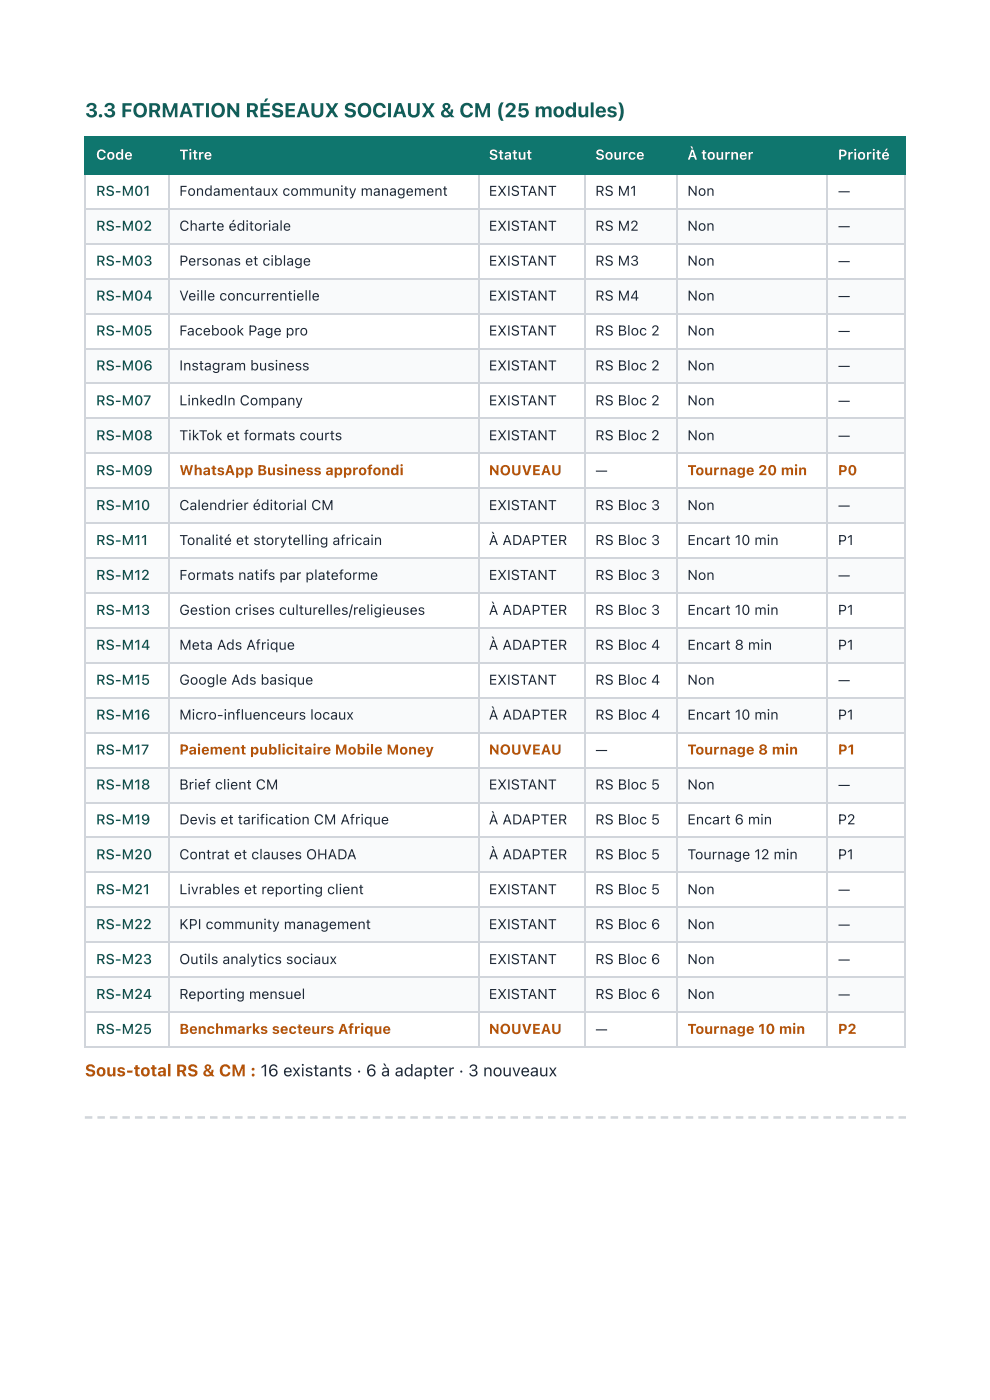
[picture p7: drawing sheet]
<svg xmlns="http://www.w3.org/2000/svg" width="210mm" height="297mm" viewBox="0 0 210 297" stroke-linecap="round" stroke-linejoin="round" font-family="sans-serif">
<defs><g id="words">
<text font-size="4.2" fill="#115e59" x="18" y="24.9">3.3 FORMATION RÉSEAUX SOCIAUX &amp; CM (25 modules)</text>
<text font-size="3.5" fill="#b45309" x="18" y="228.3">Sous-total RS &amp; CM : 16 existants · 6 à adapter · 3 nouveaux</text>
<g font-size="3" fill="#fff">
<text x="20.4" y="33.9">Code</text>
<text x="38" y="33.9">Titre</text>
<text x="103.6" y="33.9">Statut</text>
<text x="126.2" y="33.9">Source</text>
<text x="145.7" y="33.9">À tourner</text>
<text x="177.7" y="33.9">Priorité</text>
</g>
<g font-size="3" fill="#134e4a">
<text x="20.4" y="41.5">RS-M01</text>
<text x="20.4" y="48.9">RS-M02</text>
<text x="20.4" y="56.4">RS-M03</text>
<text x="20.4" y="63.8">RS-M04</text>
<text x="20.4" y="71.2">RS-M05</text>
<text x="20.4" y="78.6">RS-M06</text>
<text x="20.4" y="86">RS-M07</text>
<text x="20.4" y="93.4">RS-M08</text>
<text x="20.4" y="100.8">RS-M09</text>
<text x="20.4" y="108.2">RS-M10</text>
<text x="20.4" y="115.6">RS-M11</text>
<text x="20.4" y="123">RS-M12</text>
<text x="20.4" y="130.4">RS-M13</text>
<text x="20.4" y="137.8">RS-M14</text>
<text x="20.4" y="145.3">RS-M15</text>
<text x="20.4" y="152.7">RS-M16</text>
<text x="20.4" y="160.1">RS-M17</text>
<text x="20.4" y="167.5">RS-M18</text>
<text x="20.4" y="174.9">RS-M19</text>
<text x="20.4" y="182.3">RS-M20</text>
<text x="20.4" y="189.7">RS-M21</text>
<text x="20.4" y="197.1">RS-M22</text>
<text x="20.4" y="204.5">RS-M23</text>
<text x="20.4" y="211.9">RS-M24</text>
<text x="20.4" y="219.3">RS-M25</text>
</g>
<g font-size="3" fill="#1f2937">
<text x="38" y="41.5">Fondamentaux community management</text>
<text x="103.6" y="41.5">EXISTANT</text>
<text x="126.2" y="41.5">RS M1</text>
<text x="145.7" y="41.5">Non</text>
<text x="177.7" y="41.5">—</text>
<text x="38" y="48.9">Charte éditoriale</text>
<text x="103.6" y="48.9">EXISTANT</text>
<text x="126.2" y="48.9">RS M2</text>
<text x="145.7" y="48.9">Non</text>
<text x="177.7" y="48.9">—</text>
<text x="38" y="56.4">Personas et ciblage</text>
<text x="103.6" y="56.4">EXISTANT</text>
<text x="126.2" y="56.4">RS M3</text>
<text x="145.7" y="56.4">Non</text>
<text x="177.7" y="56.4">—</text>
<text x="38" y="63.8">Veille concurrentielle</text>
<text x="103.6" y="63.8">EXISTANT</text>
<text x="126.2" y="63.8">RS M4</text>
<text x="145.7" y="63.8">Non</text>
<text x="177.7" y="63.8">—</text>
<text x="38" y="71.2">Facebook Page pro</text>
<text x="103.6" y="71.2">EXISTANT</text>
<text x="126.2" y="71.2">RS Bloc 2</text>
<text x="145.7" y="71.2">Non</text>
<text x="177.7" y="71.2">—</text>
<text x="38" y="78.6">Instagram business</text>
<text x="103.6" y="78.6">EXISTANT</text>
<text x="126.2" y="78.6">RS Bloc 2</text>
<text x="145.7" y="78.6">Non</text>
<text x="177.7" y="78.6">—</text>
<text x="38" y="86">LinkedIn Company</text>
<text x="103.6" y="86">EXISTANT</text>
<text x="126.2" y="86">RS Bloc 2</text>
<text x="145.7" y="86">Non</text>
<text x="177.7" y="86">—</text>
<text x="38" y="93.4">TikTok et formats courts</text>
<text x="103.6" y="93.4">EXISTANT</text>
<text x="126.2" y="93.4">RS Bloc 2</text>
<text x="145.7" y="93.4">Non</text>
<text x="177.7" y="93.4">—</text>
<text x="126.2" y="100.8">—</text>
<text x="38" y="108.2">Calendrier éditorial CM</text>
<text x="103.6" y="108.2">EXISTANT</text>
<text x="126.2" y="108.2">RS Bloc 3</text>
<text x="145.7" y="108.2">Non</text>
<text x="177.7" y="108.2">—</text>
<text x="38" y="115.6">Tonalité et storytelling africain</text>
<text x="103.6" y="115.6">À ADAPTER</text>
<text x="126.2" y="115.6">RS Bloc 3</text>
<text x="145.7" y="115.6">Encart 10 min</text>
<text x="177.7" y="115.6">P1</text>
<text x="38" y="123">Formats natifs par plateforme</text>
<text x="103.6" y="123">EXISTANT</text>
<text x="126.2" y="123">RS Bloc 3</text>
<text x="145.7" y="123">Non</text>
<text x="177.7" y="123">—</text>
<text x="38" y="130.4">Gestion crises culturelles/religieuses</text>
<text x="103.6" y="130.4">À ADAPTER</text>
<text x="126.2" y="130.4">RS Bloc 3</text>
<text x="145.7" y="130.4">Encart 10 min</text>
<text x="177.7" y="130.4">P1</text>
<text x="38" y="137.8">Meta Ads Afrique</text>
<text x="103.6" y="137.8">À ADAPTER</text>
<text x="126.2" y="137.8">RS Bloc 4</text>
<text x="145.7" y="137.8">Encart 8 min</text>
<text x="177.7" y="137.8">P1</text>
<text x="38" y="145.3">Google Ads basique</text>
<text x="103.6" y="145.3">EXISTANT</text>
<text x="126.2" y="145.3">RS Bloc 4</text>
<text x="145.7" y="145.3">Non</text>
<text x="177.7" y="145.3">—</text>
<text x="38" y="152.7">Micro-influenceurs locaux</text>
<text x="103.6" y="152.7">À ADAPTER</text>
<text x="126.2" y="152.7">RS Bloc 4</text>
<text x="145.7" y="152.7">Encart 10 min</text>
<text x="177.7" y="152.7">P1</text>
<text x="126.2" y="160.1">—</text>
<text x="38" y="167.5">Brief client CM</text>
<text x="103.6" y="167.5">EXISTANT</text>
<text x="126.2" y="167.5">RS Bloc 5</text>
<text x="145.7" y="167.5">Non</text>
<text x="177.7" y="167.5">—</text>
<text x="38" y="174.9">Devis et tarification CM Afrique</text>
<text x="103.6" y="174.9">À ADAPTER</text>
<text x="126.2" y="174.9">RS Bloc 5</text>
<text x="145.7" y="174.9">Encart 6 min</text>
<text x="177.7" y="174.9">P2</text>
<text x="38" y="182.3">Contrat et clauses OHADA</text>
<text x="103.6" y="182.3">À ADAPTER</text>
<text x="126.2" y="182.3">RS Bloc 5</text>
<text x="145.7" y="182.3">Tournage 12 min</text>
<text x="177.7" y="182.3">P1</text>
<text x="38" y="189.7">Livrables et reporting client</text>
<text x="103.6" y="189.7">EXISTANT</text>
<text x="126.2" y="189.7">RS Bloc 5</text>
<text x="145.7" y="189.7">Non</text>
<text x="177.7" y="189.7">—</text>
<text x="38" y="197.1">KPI community management</text>
<text x="103.6" y="197.1">EXISTANT</text>
<text x="126.2" y="197.1">RS Bloc 6</text>
<text x="145.7" y="197.1">Non</text>
<text x="177.7" y="197.1">—</text>
<text x="38" y="204.5">Outils analytics sociaux</text>
<text x="103.6" y="204.5">EXISTANT</text>
<text x="126.2" y="204.5">RS Bloc 6</text>
<text x="145.7" y="204.5">Non</text>
<text x="177.7" y="204.5">—</text>
<text x="38" y="211.9">Reporting mensuel</text>
<text x="103.6" y="211.9">EXISTANT</text>
<text x="126.2" y="211.9">RS Bloc 6</text>
<text x="145.7" y="211.9">Non</text>
<text x="177.7" y="211.9">—</text>
<text x="126.2" y="219.3">—</text>
</g>
<g font-size="3" fill="#b45309">
<text x="38" y="100.8">WhatsApp Business approfondi</text>
<text x="103.6" y="100.8">NOUVEAU</text>
<text x="145.7" y="100.8">Tournage 20 min</text>
<text x="177.7" y="100.8">P0</text>
<text x="38" y="160.1">Paiement publicitaire Mobile Money</text>
<text x="103.6" y="160.1">NOUVEAU</text>
<text x="145.7" y="160.1">Tournage 8 min</text>
<text x="177.7" y="160.1">P1</text>
<text x="38" y="219.3">Benchmarks secteurs Afrique</text>
<text x="103.6" y="219.3">NOUVEAU</text>
<text x="145.7" y="219.3">Tournage 10 min</text>
<text x="177.7" y="219.3">P2</text>
</g>
</g></defs>
<g fill="#0f766e">
<path d="M18.3 29.1h17.4v7.9h-17.4z"/>
<path d="M35.7 29.1h65.6v7.9h-65.6z"/>
<path d="M101.3 29.1h22.8v7.9h-22.8z"/>
<path d="M124.1 29.1h19.3v7.9h-19.3z"/>
<path d="M143.4 29.1h32v7.9h-32z"/>
<path d="M175.4 29.1h16.6v7.9h-16.6z"/>
</g>
<g fill="#f9fafb">
<path d="M18.3 44.5h17.4v7.4h-17.4z"/>
<path d="M35.7 44.5h65.6v7.4h-65.6z"/>
<path d="M101.3 44.5h22.8v7.4h-22.8z"/>
<path d="M124.1 44.5h19.3v7.4h-19.3z"/>
<path d="M143.4 44.5h32v7.4h-32z"/>
<path d="M175.4 44.5h16.6v7.4h-16.6z"/>
<path d="M18.3 59.3h17.4v7.1h-17.4z"/>
<path d="M35.7 59.3h65.6v7.1h-65.6z"/>
<path d="M101.3 59.3h22.8v7.1h-22.8z"/>
<path d="M124.1 59.3h19.3v7.1h-19.3z"/>
<path d="M143.4 59.3h32v7.1h-32z"/>
<path d="M175.4 59.3h16.6v7.1h-16.6z"/>
<path d="M18.3 73.8h17.4v7.4h-17.4z"/>
<path d="M35.7 73.8h65.6v7.4h-65.6z"/>
<path d="M101.3 73.8h22.8v7.4h-22.8z"/>
<path d="M124.1 73.8h19.3v7.4h-19.3z"/>
<path d="M143.4 73.8h32v7.4h-32z"/>
<path d="M175.4 73.8h16.6v7.4h-16.6z"/>
<path d="M18.3 88.6h17.4v7.4h-17.4z"/>
<path d="M35.7 88.6h65.6v7.4h-65.6z"/>
<path d="M101.3 88.6h22.8v7.4h-22.8z"/>
<path d="M124.1 88.6h19.3v7.4h-19.3z"/>
<path d="M143.4 88.6h32v7.4h-32z"/>
<path d="M175.4 88.6h16.6v7.4h-16.6z"/>
<path d="M18.3 103.5h17.4v7.4h-17.4z"/>
<path d="M35.7 103.5h65.6v7.4h-65.6z"/>
<path d="M101.3 103.5h22.8v7.4h-22.8z"/>
<path d="M124.1 103.5h19.3v7.4h-19.3z"/>
<path d="M143.4 103.5h32v7.4h-32z"/>
<path d="M175.4 103.5h16.6v7.4h-16.6z"/>
<path d="M18.3 118.3h17.4v7.4h-17.4z"/>
<path d="M35.7 118.3h65.6v7.4h-65.6z"/>
<path d="M101.3 118.3h22.8v7.4h-22.8z"/>
<path d="M124.1 118.3h19.3v7.4h-19.3z"/>
<path d="M143.4 118.3h32v7.4h-32z"/>
<path d="M175.4 118.3h16.6v7.4h-16.6z"/>
<path d="M18.3 133.1h17.4v7.4h-17.4z"/>
<path d="M35.7 133.1h65.6v7.4h-65.6z"/>
<path d="M101.3 133.1h22.8v7.4h-22.8z"/>
<path d="M124.1 133.1h19.3v7.4h-19.3z"/>
<path d="M143.4 133.1h32v7.4h-32z"/>
<path d="M175.4 133.1h16.6v7.4h-16.6z"/>
<path d="M18.3 147.9h17.4v7.4h-17.4z"/>
<path d="M35.7 147.9h65.6v7.4h-65.6z"/>
<path d="M101.3 147.9h22.8v7.4h-22.8z"/>
<path d="M124.1 147.9h19.3v7.4h-19.3z"/>
<path d="M143.4 147.9h32v7.4h-32z"/>
<path d="M175.4 147.9h16.6v7.4h-16.6z"/>
<path d="M18.3 162.7h17.4v7.4h-17.4z"/>
<path d="M35.7 162.7h65.6v7.4h-65.6z"/>
<path d="M101.3 162.7h22.8v7.4h-22.8z"/>
<path d="M124.1 162.7h19.3v7.4h-19.3z"/>
<path d="M143.4 162.7h32v7.4h-32z"/>
<path d="M175.4 162.7h16.6v7.4h-16.6z"/>
<path d="M18.3 177.5h17.4v7.4h-17.4z"/>
<path d="M35.7 177.5h65.6v7.4h-65.6z"/>
<path d="M101.3 177.5h22.8v7.4h-22.8z"/>
<path d="M124.1 177.5h19.3v7.4h-19.3z"/>
<path d="M143.4 177.5h32v7.4h-32z"/>
<path d="M175.4 177.5h16.6v7.4h-16.6z"/>
<path d="M18.3 192.4h17.4v7.4h-17.4z"/>
<path d="M35.7 192.4h65.6v7.4h-65.6z"/>
<path d="M101.3 192.4h22.8v7.4h-22.8z"/>
<path d="M124.1 192.4h19.3v7.4h-19.3z"/>
<path d="M143.4 192.4h32v7.4h-32z"/>
<path d="M175.4 192.4h16.6v7.4h-16.6z"/>
<path d="M18.3 207.2h17.4v7.4h-17.4z"/>
<path d="M35.7 207.2h65.6v7.4h-65.6z"/>
<path d="M101.3 207.2h22.8v7.4h-22.8z"/>
<path d="M124.1 207.2h19.3v7.4h-19.3z"/>
<path d="M143.4 207.2h32v7.4h-32z"/>
<path d="M175.4 207.2h16.6v7.4h-16.6z"/>
</g>
<path d="M18 29h174M18 36.9h174M18.1 28.8v8.2M35.9 28.8v8.2M101.5 28.8v8.2M124 28.8v8.2M143.5 28.8v8.2M175.3 28.8v8.2" fill="none" stroke="#0f766e" stroke-width=".26"/>
<path d="M191.9 28.8v8.2" fill="none" stroke="#0f766e" stroke-width=".22"/>
<g fill="none" stroke="#d1d5db" stroke-width=".26">
<path d="M18.1 37v185.3M35.9 37v185.3M101.5 37v185.3M124 37v185.3M143.5 37v185.3M175.3 37v185.3M18 44.3h174M18 51.7h174M18 59.1h174M18 66.5h174M18 74h174M18 81.4h174"/>
<path d="M18 88.8h174M18 96.2h174M18 103.6h174M18 111h174M18 118.4h174M18 125.8h174M18 133.2h174M18 140.6h174M18 148h174M18 155.4h174M18 162.9h174M18 170.3h174"/>
<path d="M18 177.7h174M18 185.1h174M18 192.5h174M18 199.9h174M18 207.3h174M18 214.7h174M18 222.1h174"/>
</g>
<path d="M191.9 37v185.3" fill="none" stroke="#d1d5db" stroke-width=".22"/>
<path d="M18 236.8h1.6v.5h-1.6zM20.6 236.8h1.6v.5h-1.6zM23.3 236.8h1.6v.5h-1.6zM26 236.8h1.5v.5h-1.5zM28.6 236.8h1.6v.5h-1.6zM31.3 236.8h1.5v.5h-1.5zM33.9 236.8h1.6v.5h-1.6zM36.6 236.8h1.6v.5h-1.6zM39.2 236.8h1.6v.5h-1.6zM41.9 236.8h1.6v.5h-1.6zM44.5 236.8h1.6v.5h-1.6zM47.2 236.8h1.6v.5h-1.6zM49.8 236.8h1.6v.5h-1.6zM52.5 236.8h1.6v.5h-1.6zM55.1 236.8h1.6v.5h-1.6zM57.8 236.8h1.6v.5h-1.6zM60.5 236.8h1.5v.5h-1.5zM63.1 236.8h1.6v.5h-1.6zM65.8 236.8h1.6v.5h-1.6zM68.4 236.8h1.6v.5h-1.6zM71.1 236.8h1.6v.5h-1.6zM73.7 236.8h1.6v.5h-1.6zM76.4 236.8h1.6v.5h-1.6zM79 236.8h1.6v.5h-1.6zM81.7 236.8h1.6v.5h-1.6zM84.3 236.8h1.6v.5h-1.6zM87 236.8h1.6v.5h-1.6zM89.6 236.8h1.6v.5h-1.6zM92.3 236.8h1.6v.5h-1.6zM95 236.8h1.5v.5h-1.5zM97.6 236.8h1.6v.5h-1.6zM100.3 236.8h1.6v.5h-1.6zM102.9 236.8h1.6v.5h-1.6zM105.6 236.8h1.6v.5h-1.6zM108.2 236.8h1.6v.5h-1.6zM110.9 236.8h1.6v.5h-1.6zM113.5 236.8h1.6v.5h-1.6zM116.2 236.8h1.6v.5h-1.6zM118.8 236.8h1.6v.5h-1.6zM121.5 236.8h1.6v.5h-1.6zM124.2 236.8h1.5v.5h-1.5zM126.8 236.8h1.6v.5h-1.6zM129.5 236.8h1.5v.5h-1.5zM132.1 236.8h1.6v.5h-1.6zM134.8 236.8h1.6v.5h-1.6zM137.4 236.8h1.6v.5h-1.6zM140.1 236.8h1.6v.5h-1.6zM142.7 236.8h1.6v.5h-1.6zM145.4 236.8h1.6v.5h-1.6zM148 236.8h1.6v.5h-1.6zM150.7 236.8h1.6v.5h-1.6zM153.3 236.8h1.6v.5h-1.6zM156 236.8h1.6v.5h-1.6zM158.7 236.8h1.5v.5h-1.5zM161.3 236.8h1.6v.5h-1.6zM164 236.8h1.5v.5h-1.5zM166.6 236.8h1.6v.5h-1.6zM169.3 236.8h1.6v.5h-1.6zM171.9 236.8h1.6v.5h-1.6zM174.6 236.8h1.6v.5h-1.6zM177.2 236.8h1.6v.5h-1.6zM179.9 236.8h1.6v.5h-1.6zM182.5 236.8h1.6v.5h-1.6zM185.2 236.8h1.6v.5h-1.6zM187.8 236.8h1.6v.5h-1.6zM190.5 236.8h1.5v.5h-1.5z" fill="#d1d5db"/>
<use href="#words"/>
</svg>
